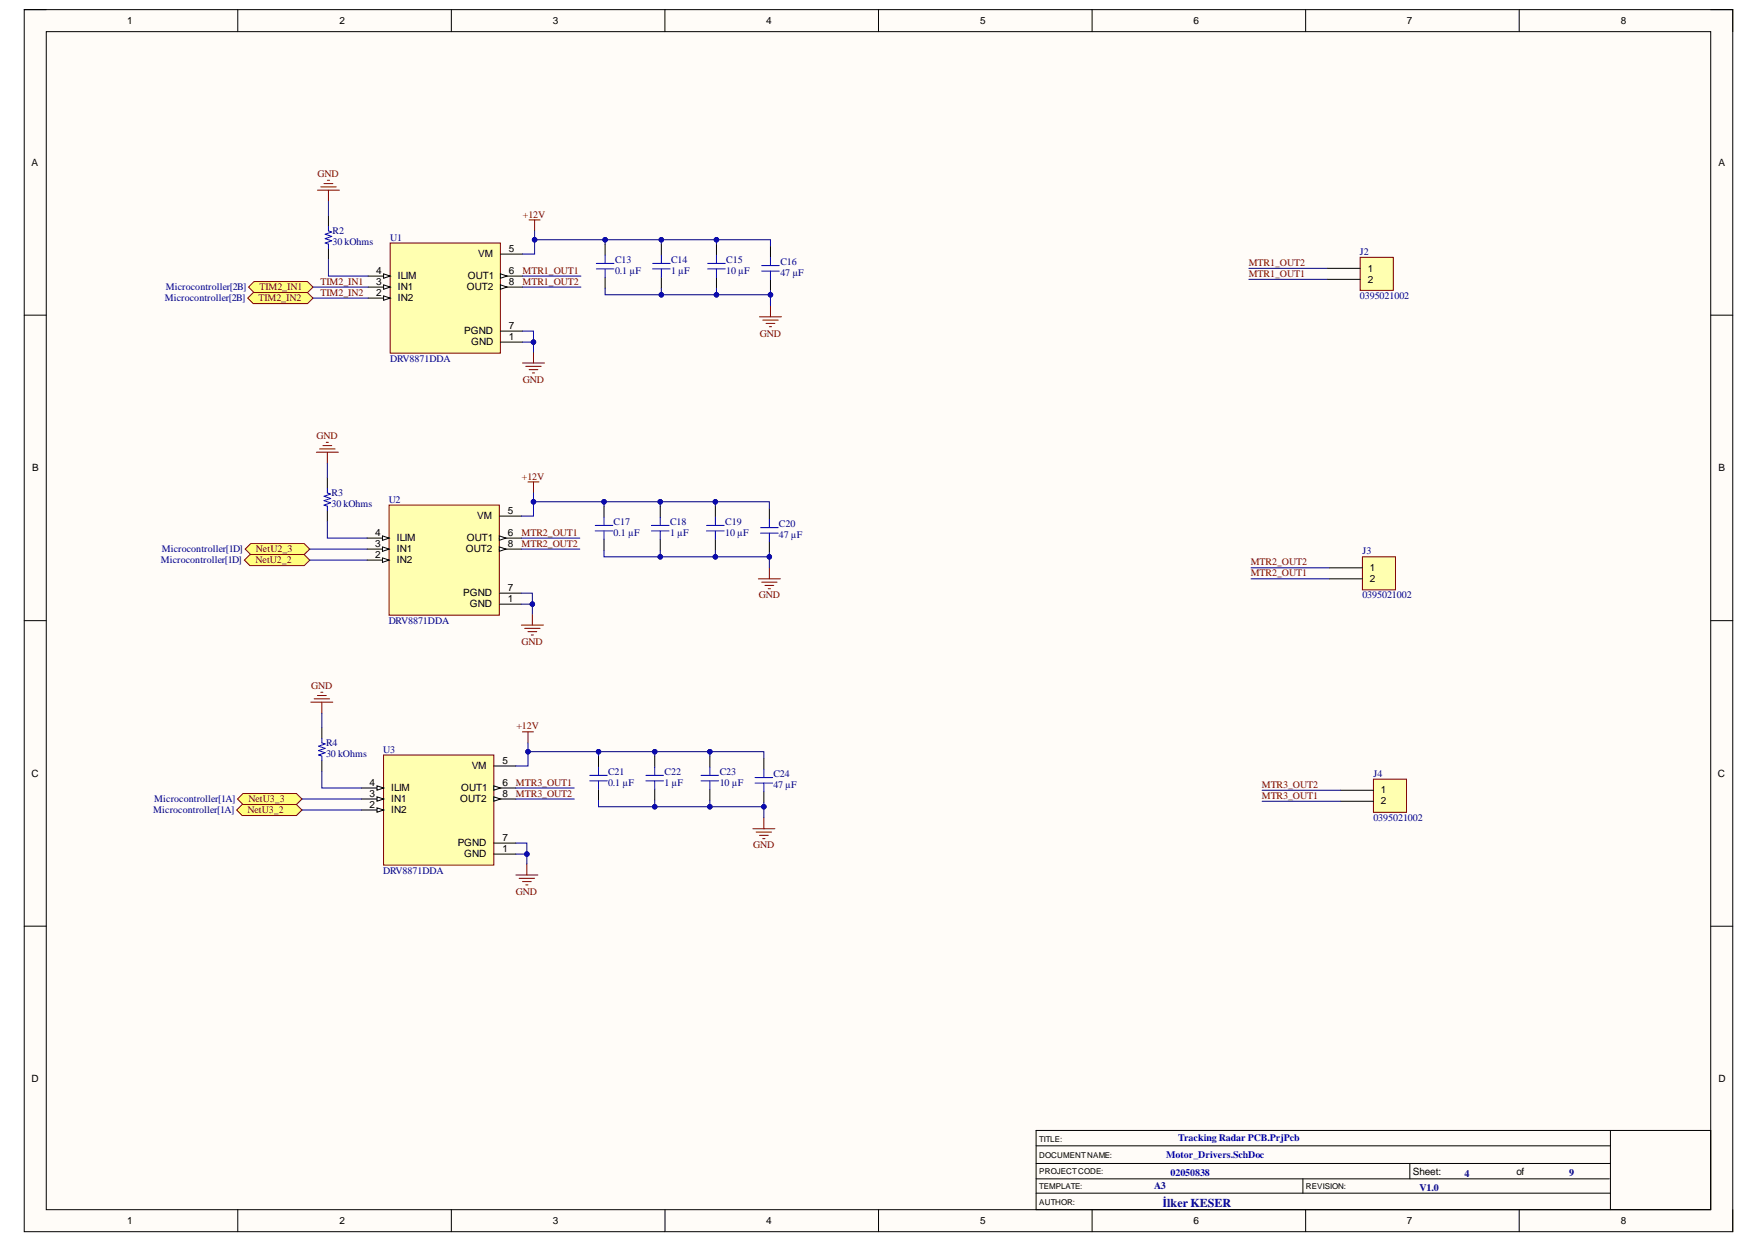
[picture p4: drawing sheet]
<svg xmlns="http://www.w3.org/2000/svg" width="297mm" height="210mm" viewBox="0 0 297 210" stroke-linecap="round" stroke-linejoin="round" font-family="sans-serif">
<defs><g id="words">
<text font-size="2" fill="#000080" x="196.3" y="203.9">İlker KESER</text>
<g font-size="1.7">
<text x="21.5" y="4.1">1</text>
<text x="57.3" y="4.1">2</text>
<text x="93.4" y="4.1">3</text>
<text x="129.4" y="4.1">4</text>
<text x="165.5" y="4.1">5</text>
<text x="201.6" y="4.1">6</text>
<text x="237.6" y="4.1">7</text>
<text x="273.7" y="4.1">8</text>
<text x="5.3" y="28">A</text>
<text x="290.2" y="28">A</text>
<text x="63.5" y="46.2">4</text>
<text x="67.2" y="47.1">ILIM</text>
<text x="79" y="47.1">OUT1</text>
<text x="80.8" y="43.4">VM</text>
<text x="85.9" y="42.5">5</text>
<text x="85.9" y="46.2">6</text>
<text x="231" y="45.9">1</text>
<text x="231" y="47.7">2</text>
<text x="63.5" y="48.1">3</text>
<text x="63.5" y="49.9">2</text>
<text x="67.2" y="49">IN1</text>
<text x="67.2" y="50.9">IN2</text>
<text x="78.8" y="49">OUT2</text>
<text x="85.9" y="48.1">8</text>
<text x="78.4" y="56.4">PGND</text>
<text x="79.6" y="58.3">GND</text>
<text x="85.9" y="55.5">7</text>
<text x="85.9" y="57.4">1</text>
<text x="5.4" y="79.6">B</text>
<text x="290.2" y="79.6">B</text>
<text x="80.6" y="87.7">VM</text>
<text x="85.8" y="86.8">5</text>
<text x="63.4" y="90.5">4</text>
<text x="63.4" y="92.3">3</text>
<text x="63.4" y="94.2">2</text>
<text x="67" y="91.4">ILIM</text>
<text x="67" y="93.3">IN1</text>
<text x="67" y="95.1">IN2</text>
<text x="78.7" y="93.3">OUT2</text>
<text x="78.8" y="91.4">OUT1</text>
<text x="85.8" y="90.5">6</text>
<text x="85.8" y="92.3">8</text>
<text x="78.2" y="100.7">PGND</text>
<text x="85.8" y="99.8">7</text>
<text x="85.8" y="101.6">1</text>
<text x="231.3" y="96.5">1</text>
<text x="231.3" y="98.3">2</text>
<text x="79.3" y="102.6">GND</text>
<text x="5.3" y="131.2">C</text>
<text x="79.7" y="129.9">VM</text>
<text x="84.8" y="129">5</text>
<text x="290.1" y="131.2">C</text>
<text x="62.4" y="132.7">4</text>
<text x="62.4" y="134.6">3</text>
<text x="62.4" y="136.4">2</text>
<text x="66.1" y="133.7">ILIM</text>
<text x="66.1" y="135.5">IN1</text>
<text x="66.1" y="137.4">IN2</text>
<text x="77.7" y="135.5">OUT2</text>
<text x="77.9" y="133.7">OUT1</text>
<text x="84.8" y="132.7">6</text>
<text x="84.8" y="134.6">8</text>
<text x="233.2" y="134">1</text>
<text x="233.2" y="135.8">2</text>
<text x="77.3" y="142.9">PGND</text>
<text x="84.8" y="142">7</text>
<text x="84.8" y="143.9">1</text>
<text x="78.4" y="144.8">GND</text>
<text x="5.3" y="182.7">D</text>
<text x="290.2" y="182.7">D</text>
<text x="238.6" y="198.4">Sheet:</text>
<text x="256.1" y="198.4">of</text>
<text x="21.5" y="206.7">1</text>
<text x="57.3" y="206.7">2</text>
<text x="93.4" y="206.7">3</text>
<text x="129.4" y="206.7">4</text>
<text x="165.5" y="206.7">5</text>
<text x="201.6" y="206.7">6</text>
<text x="237.6" y="206.7">7</text>
<text x="273.7" y="206.7">8</text>
</g>
<g font-size="1.7" fill="#800000">
<text x="53.6" y="29.9">GND</text>
<text x="88.3" y="36.8">+12V</text>
<text x="88.2" y="46.2">MTR1_OUT1</text>
<text x="210.9" y="46.8">MTR1_OUT1</text>
<text x="210.9" y="44.9">MTR1_OUT2</text>
<text x="43.6" y="50.9">TIM2_IN2</text>
<text x="43.8" y="49">TIM2_IN1</text>
<text x="54.1" y="48.1">TIM2_IN1</text>
<text x="54.1" y="49.9">TIM2_IN2</text>
<text x="88.2" y="48.1">MTR1_OUT2</text>
<text x="128.3" y="56.9">GND</text>
<text x="88.3" y="64.6">GND</text>
<text x="53.5" y="74.1">GND</text>
<text x="88.1" y="81">+12V</text>
<text x="43.1" y="95.1">NetU2_2</text>
<text x="43.2" y="93.3">NetU2_3</text>
<text x="88" y="90.5">MTR2_OUT1</text>
<text x="88" y="92.3">MTR2_OUT2</text>
<text x="211.2" y="95.5">MTR2_OUT2</text>
<text x="128.1" y="101">GND</text>
<text x="211.2" y="97.3">MTR2_OUT1</text>
<text x="88" y="108.9">GND</text>
<text x="52.5" y="116.3">GND</text>
<text x="87.2" y="123.2">+12V</text>
<text x="41.8" y="137.4">NetU3_2</text>
<text x="42" y="135.5">NetU3_3</text>
<text x="87.1" y="132.7">MTR3_OUT1</text>
<text x="87.1" y="134.6">MTR3_OUT2</text>
<text x="213.1" y="134.9">MTR3_OUT1</text>
<text x="213.1" y="133.1">MTR3_OUT2</text>
<text x="127.2" y="143.3">GND</text>
<text x="87.1" y="151.1">GND</text>
</g>
<g font-size="1.7" fill="#000080">
<text x="56.2" y="41.4">30 kOhms</text>
<text x="56.2" y="39.5">R2</text>
<text x="65.9" y="40.6">U1</text>
<text x="103.9" y="46.2">0.1 µF</text>
<text x="103.9" y="44.4">C13</text>
<text x="113.3" y="46.2">1 µF</text>
<text x="113.3" y="44.4">C14</text>
<text x="122.6" y="46.2">10 µF</text>
<text x="122.6" y="44.4">C15</text>
<text x="131.8" y="46.6">47 µF</text>
<text x="131.8" y="44.8">C16</text>
<text x="229.6" y="43.1">J2</text>
<text x="27.8" y="50.9">Microcontroller[2B]</text>
<text x="28" y="49">Microcontroller[2B]</text>
<text x="229.6" y="50.5">0395021002</text>
<text x="65.9" y="61.1">DRV8871DDA</text>
<text x="56" y="83.8">R3</text>
<text x="56" y="85.7">30 kOhms</text>
<text x="65.6" y="84.9">U2</text>
<text x="103.6" y="88.6">C17</text>
<text x="113.2" y="88.6">C18</text>
<text x="122.5" y="88.6">C19</text>
<text x="131.5" y="89">C20</text>
<text x="27.2" y="95.1">Microcontroller[1D]</text>
<text x="27.3" y="93.3">Microcontroller[1D]</text>
<text x="103.6" y="90.5">0.1 µF</text>
<text x="113.2" y="90.5">1 µF</text>
<text x="122.5" y="90.5">10 µF</text>
<text x="131.5" y="90.8">47 µF</text>
<text x="230.1" y="93.6">J3</text>
<text x="230.1" y="101">0395021002</text>
<text x="65.6" y="105.3">DRV8871DDA</text>
<text x="55.1" y="126">R4</text>
<text x="55.1" y="127.8">30 kOhms</text>
<text x="64.7" y="127.1">U3</text>
<text x="102.7" y="130.9">C21</text>
<text x="112.2" y="130.9">C22</text>
<text x="121.5" y="130.9">C23</text>
<text x="130.6" y="131.2">C24</text>
<text x="231.9" y="131.2">J4</text>
<text x="25.9" y="137.4">Microcontroller[1A]</text>
<text x="26.1" y="135.5">Microcontroller[1A]</text>
<text x="102.7" y="132.7">0.1 µF</text>
<text x="112.2" y="132.7">1 µF</text>
<text x="121.5" y="132.7">10 µF</text>
<text x="130.6" y="133.1">47 µF</text>
<text x="231.9" y="138.6">0395021002</text>
<text x="64.7" y="147.6">DRV8871DDA</text>
<text x="194.9" y="200.7">A3</text>
<text x="239.7" y="201.1">V1.0</text>
<text x="247.3" y="198.7">4</text>
<text x="265" y="198.5">9</text>
</g>
<g font-size="1.7" fill="#00f">
<text x="196.9" y="195.5">Motor_Drivers.SchDoc</text>
<text x="198.9" y="192.7">Tracking Radar PCB.PrjPcb</text>
<text x="197.7" y="198.5">02050838</text>
</g>
<g font-size="1.4">
<text x="175.5" y="192.8">TITLE:</text>
<text x="175.5" y="195.6">DOCUMENTNAME:</text>
<text x="175.5" y="198.2">PROJECTCODE:</text>
<text x="175.5" y="200.8">TEMPLATE:</text>
<text x="175.5" y="203.4">AUTHOR:</text>
<text x="220.5" y="200.8">REVISION:</text>
</g>
</g></defs>
<path d="M4.1 1.6h288.5v206.4h-288.5z" fill-rule="evenodd" fill="#fffcf8"/>
<path d="M4.1 1.6h288.5v206.4h-288.5z" fill="none" stroke="#000" stroke-width=".17"/>
<path d="M7.8 5.3h281.1v199h-281.1z" fill-rule="evenodd" fill="#fffcf8"/>
<g fill="none" stroke="#000" stroke-width=".17">
<path d="M4.1 1.6h3.7M7.8 5.3h281.1v199h-281.1zM40.2 1.6v3.7M76.2 1.6v3.7M112.3 1.6v3.7M148.3 1.6v3.7M184.4 1.6v3.7M220.5 1.6v3.7M256.5 1.6v3.7M288.9 1.6h3.7v3.7M4.1 53.2h3.7M288.9 53.2h3.7"/>
<path d="M4.1 104.8h3.7M288.9 104.8h3.7M4.1 156.4h3.7M288.9 156.4h3.7M175 190.9h113.9v13.4h-113.9zM175 193.5h96.9M175 196.5h96.9M175 199.1h96.8M220 199.1v2.4M238.1 196.5v2.6M271.9 190.9v13.4M40.2 204.3v3.7"/>
<path d="M76.2 204.3v3.7M112.3 204.3v3.7M148.4 204.3v3.7M175 201.5h96.9M184.4 204.3v3.7M220.5 204.3v3.7M256.5 204.3v3.7M292.6 204.3v3.7"/>
</g>
<path d="M65.9 41h18.6v18.6h-18.6z" fill-rule="evenodd" fill="#ffffb0"/>
<path d="M65.9 41h18.6v18.6h-18.6z" fill="none" stroke="#800000" stroke-width=".17"/>
<path d="M62.2 46.6h3.7" fill="none" stroke="#000" stroke-width=".17"/>
<path d="M64.8 46.2l1.1 .4-1.1 .4z" fill="#f8fcff"/>
<path d="M62.2 48.5h3.7M64.8 46.2l1.1 .4-1.1 .4z" fill="none" stroke="#000" stroke-width=".17"/>
<path d="M64.8 48.1l1.1 .4-1.1 .3z" fill="#f8fcff"/>
<path d="M62.2 50.3h3.7M64.8 48.1l1.1 .4-1.1 .3z" fill="none" stroke="#000" stroke-width=".17"/>
<path d="M64.8 50l1.1 .3-1.1 .4z" fill="#f8fcff"/>
<path d="M64.8 50l1.1 .3-1.1 .4zM84.5 42.9h3.7M84.5 46.6h3.7" fill="none" stroke="#000" stroke-width=".17"/>
<path d="M84.5 46.2l1.1 .4-1.1 .4z" fill="#f8fcff"/>
<path d="M84.5 46.2l1.1 .4-1.1 .4zM84.5 48.5h3.7" fill="none" stroke="#000" stroke-width=".17"/>
<path d="M84.5 48.1l1.1 .4-1.1 .3z" fill="#f8fcff"/>
<g fill="none" stroke="#000" stroke-width=".17">
<path d="M55.5 36.4v1.9M55.5 42v1.8M84.5 48.1l1.1 .4-1.1 .3zM84.5 55.9h3.7M84.5 57.8h3.7M102.2 41.2v1.9M102.2 46.8v1.9M111.7 41.2v1.9M111.7 46.8v1.9M121 41.2v1.9M121 46.8v1.9M130.1 41.6v1.9"/>
<path d="M130.1 47.2v1.8"/>
</g>
<g fill="none" stroke="#800000" stroke-width=".17">
<path d="M53.6 32.1h3.7M54.2 31.6h2.6M54.7 31h1.5M55.3 30.4h.4M55.5 32.1v1.9M89.3 37.1h1.9M90.3 37.1v1.9M90.1 59.4v1.9M128.2 53.5h3.8M128.8 54.1h2.6M129.4 54.6h1.5M129.9 55.2h.4"/>
<path d="M130.1 51.6v1.9M88.2 61.3h3.8M88.8 61.9h2.6M89.3 62.4h1.5M89.9 63h.4"/>
</g>
<g fill="none" stroke="#00f" stroke-width=".17">
<path d="M55.5 38.3v.7l.5 .2-1.1 .4 1.1 .3-1.1 .4 1.1 .4-1.1 .3 .6 .2v.8M100.7 44.5h3M100.7 45.4h3M102.2 43.1v1.4M102.2 45.4v1.4M110.2 44.5h3M110.2 45.4h3M111.7 43.1v1.4M111.7 45.4v1.4M119.5 44.5h3M119.5 45.4h3M121 43.1v1.4"/>
<path d="M121 45.4v1.4M128.6 44.9h3M128.6 45.8h3M130.1 43.5v1.4M130.1 45.8v1.4"/>
</g>
<path d="M64.8 127.5h18.6v18.6h-18.6z" fill-rule="evenodd" fill="#ffffb0"/>
<path d="M64.8 127.5h18.6v18.6h-18.6z" fill="none" stroke="#800000" stroke-width=".17"/>
<path d="M61.1 133.1h3.7" fill="none" stroke="#000" stroke-width=".17"/>
<path d="M63.7 132.7l1.1 .4-1.1 .3z" fill="#f8fcff"/>
<path d="M61.1 134.9h3.7M63.7 132.7l1.1 .4-1.1 .3z" fill="none" stroke="#000" stroke-width=".17"/>
<path d="M63.7 134.6l1.1 .3-1.1 .4z" fill="#f8fcff"/>
<path d="M61.1 136.8h3.7M63.7 134.6l1.1 .3-1.1 .4z" fill="none" stroke="#000" stroke-width=".17"/>
<path d="M63.7 136.4l1.1 .4-1.1 .4z" fill="#f8fcff"/>
<path d="M63.7 136.4l1.1 .4-1.1 .4zM83.4 129.4h3.7M83.4 133.1h3.7" fill="none" stroke="#000" stroke-width=".17"/>
<path d="M83.4 132.7l1.1 .4-1.1 .3z" fill="#f8fcff"/>
<path d="M83.4 132.7l1.1 .4-1.1 .3zM83.4 134.9h3.7" fill="none" stroke="#000" stroke-width=".17"/>
<path d="M83.4 134.6l1.1 .3-1.1 .4z" fill="#f8fcff"/>
<g fill="none" stroke="#000" stroke-width=".17">
<path d="M54.3 122.8v1.9M54.3 128.4v1.9M83.4 134.6l1.1 .3-1.1 .4zM101.1 127.7v1.8M101.1 133.3v1.8M110.6 127.7v1.8M110.6 133.3v1.8M119.9 127.7v1.8M119.9 133.3v1.8M129 128v1.9M129 133.6v1.9M83.4 142.4h3.7"/>
<path d="M83.4 144.2h3.7"/>
</g>
<g fill="none" stroke="#800000" stroke-width=".17">
<path d="M52.5 118.6h3.7M53 118h2.7M53.6 117.5h1.5M54.2 116.9h.3M54.3 118.6v1.8M88.2 123.6h1.9M89.2 123.6v1.8M127.1 140h3.8M129 138.1v1.9M87.1 147.8h3.7M87.7 148.3h2.6M88.2 148.9h1.5"/>
<path d="M88.8 149.4h.4M89 145.9v1.9M127.7 140.5h2.6M128.2 141.1h1.5M128.8 141.6h.4"/>
</g>
<g fill="none" stroke="#00f" stroke-width=".17">
<path d="M54.3 124.7v.7l.6 .2-1.1 .4 1.1 .4-1.1 .3 1.1 .4-1.1 .4 .5 .2v.7M99.6 130.9h3M99.6 131.9h3M101.1 129.5v1.4M101.1 131.9v1.4M109.1 130.9h3M109.1 131.9h3M110.6 129.5v1.4M110.6 131.9v1.4M118.4 130.9h3M118.4 131.9h3M119.9 129.5v1.4"/>
<path d="M119.9 131.9v1.4M127.5 131.3h3M127.5 132.2h3M129 129.9v1.4M129 132.2v1.4"/>
</g>
<path d="M65.7 85.3h18.6v18.6h-18.6z" fill-rule="evenodd" fill="#ffffb0"/>
<path d="M65.7 85.3h18.6v18.6h-18.6z" fill="none" stroke="#800000" stroke-width=".17"/>
<path d="M62 90.9h3.7" fill="none" stroke="#000" stroke-width=".17"/>
<path d="M64.6 90.5l1.1 .4-1.1 .3z" fill="#f8fcff"/>
<path d="M62 92.7h3.7M64.6 90.5l1.1 .4-1.1 .3z" fill="none" stroke="#000" stroke-width=".17"/>
<path d="M64.6 92.4l1.1 .3-1.1 .4z" fill="#f8fcff"/>
<path d="M62 94.6h3.7M64.6 92.4l1.1 .3-1.1 .4z" fill="none" stroke="#000" stroke-width=".17"/>
<path d="M64.6 94.2l1.1 .4-1.1 .4z" fill="#f8fcff"/>
<path d="M64.6 94.2l1.1 .4-1.1 .4zM84.3 87.1h3.7M84.3 90.9h3.7" fill="none" stroke="#000" stroke-width=".17"/>
<path d="M84.3 90.5l1.1 .4-1.1 .3z" fill="#f8fcff"/>
<path d="M84.3 90.5l1.1 .4-1.1 .3zM84.3 92.7h3.7" fill="none" stroke="#000" stroke-width=".17"/>
<path d="M84.3 92.4l1.1 .3-1.1 .4z" fill="#f8fcff"/>
<g fill="none" stroke="#000" stroke-width=".17">
<path d="M55.3 80.6v1.9M55.3 86.2v1.9M84.3 92.4l1.1 .3-1.1 .4zM102 85.5v1.8M102 91.1v1.8M111.5 85.5v1.8M111.5 91.1v1.8M120.8 85.5v1.8M120.8 91.1v1.8M129.9 85.8v1.9M129.9 91.4v1.9M84.3 100.2h3.7"/>
<path d="M84.3 102h3.7"/>
</g>
<g fill="none" stroke="#800000" stroke-width=".17">
<path d="M53.4 76.4h3.7M54 75.8h2.6M54.5 75.2h1.5M55.1 74.7h.4M55.3 76.4v1.8M89.2 81.4h1.8M90.1 81.4v1.8M128.1 97.7h3.7M128.6 98.3h2.6M129.2 98.9h1.5M129.7 99.4h.4M129.9 95.9v1.8"/>
<path d="M88 105.6h3.8M88.6 106.1h2.6M89.2 106.7h1.4M89.7 107.2h.4M89.9 103.7v1.9"/>
</g>
<g fill="none" stroke="#00f" stroke-width=".17">
<path d="M55.3 82.5v.7l.5 .2-1.1 .4 1.1 .4-1.1 .3 1.1 .4-1.1 .4 .6 .2v.7M100.5 88.7h3M100.5 89.7h3M102 87.3v1.4M102 89.7v1.4M110 88.7h3M110 89.7h3M111.5 87.3v1.4M111.5 89.7v1.4M119.3 88.7h3M119.3 89.7h3M120.8 87.3v1.4"/>
<path d="M120.8 89.7v1.4M128.4 89.1h3M128.4 90h3M129.9 87.7v1.4M129.9 90v1.4"/>
</g>
<path d="M229.7 43.5h5.6v5.5h-5.6z" fill-rule="evenodd" fill="#ffffb0"/>
<path d="M229.7 43.5h5.6v5.5h-5.6z" fill="none" stroke="#800000" stroke-width=".17"/>
<path d="M224.1 45.3h5.6M224.1 47.2h5.6" fill="none" stroke="#000" stroke-width=".17"/>
<path d="M230.1 94h5.6v5.6h-5.6z" fill-rule="evenodd" fill="#ffffb0"/>
<path d="M230.1 94h5.6v5.6h-5.6z" fill="none" stroke="#800000" stroke-width=".17"/>
<path d="M224.5 95.9h5.6M224.5 97.7h5.6" fill="none" stroke="#000" stroke-width=".17"/>
<path d="M231.9 131.6h5.6v5.6h-5.6z" fill-rule="evenodd" fill="#ffffb0"/>
<path d="M231.9 131.6h5.6v5.6h-5.6z" fill="none" stroke="#800000" stroke-width=".17"/>
<path d="M226.3 133.5h5.6M226.3 135.3h5.6" fill="none" stroke="#000" stroke-width=".17"/>
<path d="M42 48.5l.9-1h9l1 1-1 .9h-9z" fill-rule="evenodd" fill="#ffff80"/>
<path d="M42 48.5l.9-1h9l1 1-1 .9h-9z" fill="none" stroke="#800000" stroke-width=".17"/>
<path d="M41.8 50.3l1-.9h9.1l1 .9-1 1h-9.1z" fill-rule="evenodd" fill="#ffff80"/>
<path d="M41.8 50.3l1-.9h9.1l1 .9-1 1h-9.1z" fill="none" stroke="#800000" stroke-width=".17"/>
<path d="M40.1 134.9l.9-.9h9.1l.9 .9-.9 1h-9.1z" fill-rule="evenodd" fill="#ffff80"/>
<path d="M40.1 134.9l.9-.9h9.1l.9 .9-.9 1h-9.1z" fill="none" stroke="#800000" stroke-width=".17"/>
<path d="M40 136.8l.9-.9h9.2l.9 .9-.9 .9h-9.2z" fill-rule="evenodd" fill="#ffff80"/>
<path d="M40 136.8l.9-.9h9.2l.9 .9-.9 .9h-9.2z" fill="none" stroke="#800000" stroke-width=".17"/>
<path d="M41.4 92.7l.9-.9h9.1l.9 .9-.9 1h-9.1z" fill-rule="evenodd" fill="#ffff80"/>
<path d="M41.4 92.7l.9-.9h9.1l.9 .9-.9 1h-9.1z" fill="none" stroke="#800000" stroke-width=".17"/>
<path d="M41.3 94.6l.9-.9h9.2l.9 .9-.9 .9h-9.2z" fill-rule="evenodd" fill="#ffff80"/>
<path d="M41.3 94.6l.9-.9h9.2l.9 .9-.9 .9h-9.2z" fill="none" stroke="#800000" stroke-width=".17"/>
<path d="M90.3 39v3.9h-2.1" fill="none" stroke="#000080" stroke-width=".17"/>
<circle cx="90.3" cy="40.5" r=".37" fill="#000080"/>
<g fill="none" stroke="#000080" stroke-width=".17">
<path d="M90.3 40.5h11.9v.7"/>
<circle cx="90.3" cy="40.5" r=".37"/>
</g>
<circle cx="102.2" cy="40.5" r=".37" fill="#000080"/>
<circle cx="102.2" cy="40.5" r=".37" fill="none" stroke="#000080" stroke-width=".17"/>
<circle cx="90.3" cy="40.5" r=".37" fill="#000080"/>
<g fill="none" stroke="#000080" stroke-width=".17">
<path d="M102.2 40.5h18.8v.7"/>
<circle cx="90.3" cy="40.5" r=".37"/>
</g>
<circle cx="102.2" cy="40.5" r=".37" fill="#000080"/>
<circle cx="102.2" cy="40.5" r=".37" fill="none" stroke="#000080" stroke-width=".17"/>
<circle cx="111.7" cy="40.5" r=".37" fill="#000080"/>
<circle cx="111.7" cy="40.5" r=".37" fill="none" stroke="#000080" stroke-width=".17"/>
<circle cx="121" cy="40.5" r=".37" fill="#000080"/>
<g fill="none" stroke="#000080" stroke-width=".17">
<path d="M111.7 40.5v.7"/>
<circle cx="121" cy="40.5" r=".37"/>
</g>
<circle cx="111.7" cy="40.5" r=".37" fill="#000080"/>
<g fill="none" stroke="#000080" stroke-width=".17">
<path d="M102.2 48.7v1.1h18.8v-1.1"/>
<circle cx="111.7" cy="40.5" r=".37"/>
</g>
<circle cx="111.7" cy="49.8" r=".37" fill="#000080"/>
<circle cx="111.7" cy="49.8" r=".37" fill="none" stroke="#000080" stroke-width=".17"/>
<circle cx="121" cy="49.8" r=".37" fill="#000080"/>
<g fill="none" stroke="#000080" stroke-width=".17">
<path d="M111.7 48.7v1.1"/>
<circle cx="121" cy="49.8" r=".37"/>
</g>
<circle cx="111.7" cy="49.8" r=".37" fill="#000080"/>
<g fill="none" stroke="#000080" stroke-width=".17">
<path d="M121 49.8h9.1v1.8"/>
<circle cx="111.7" cy="49.8" r=".37"/>
</g>
<circle cx="130.1" cy="49.8" r=".37" fill="#000080"/>
<circle cx="130.1" cy="49.8" r=".37" fill="none" stroke="#000080" stroke-width=".17"/>
<circle cx="121" cy="49.8" r=".37" fill="#000080"/>
<g fill="none" stroke="#000080" stroke-width=".17">
<path d="M88.2 55.9h1.9v3.5"/>
<circle cx="121" cy="49.8" r=".37"/>
</g>
<circle cx="90.1" cy="57.8" r=".37" fill="#000080"/>
<g fill="none" stroke="#000080" stroke-width=".17">
<path d="M88.2 57.8h1.9"/>
<circle cx="90.1" cy="57.8" r=".37"/>
</g>
<circle cx="90.1" cy="57.8" r=".37" fill="#000080"/>
<g fill="none" stroke="#000080" stroke-width=".17">
<path d="M88.2 46.6h9.9M88.2 48.5h9.9M121 40.5h9.1v1.1"/>
<circle cx="90.1" cy="57.8" r=".37"/>
</g>
<circle cx="121" cy="40.5" r=".37" fill="#000080"/>
<g fill="none" stroke="#000080" stroke-width=".17">
<path d="M55.5 34v2.4M52.9 48.5h9.3M52.9 50.3h9.3M55.5 43.8v2.8h6.7M130.1 49v.8"/>
<circle cx="121" cy="40.5" r=".37"/>
</g>
<circle cx="130.1" cy="49.8" r=".37" fill="#000080"/>
<g fill="none" stroke="#000080" stroke-width=".17">
<path d="M89.2 125.4v4h-2.1"/>
<circle cx="130.1" cy="49.8" r=".37"/>
</g>
<circle cx="89.2" cy="126.9" r=".37" fill="#000080"/>
<g fill="none" stroke="#000080" stroke-width=".17">
<path d="M89.2 126.9h11.9v.8"/>
<circle cx="89.2" cy="126.9" r=".37"/>
</g>
<circle cx="101.1" cy="126.9" r=".37" fill="#000080"/>
<circle cx="101.1" cy="126.9" r=".37" fill="none" stroke="#000080" stroke-width=".17"/>
<circle cx="89.2" cy="126.9" r=".37" fill="#000080"/>
<g fill="none" stroke="#000080" stroke-width=".17">
<path d="M101.1 126.9h18.8v.8"/>
<circle cx="89.2" cy="126.9" r=".37"/>
</g>
<circle cx="101.1" cy="126.9" r=".37" fill="#000080"/>
<circle cx="101.1" cy="126.9" r=".37" fill="none" stroke="#000080" stroke-width=".17"/>
<circle cx="110.6" cy="126.9" r=".37" fill="#000080"/>
<circle cx="110.6" cy="126.9" r=".37" fill="none" stroke="#000080" stroke-width=".17"/>
<circle cx="119.9" cy="126.9" r=".37" fill="#000080"/>
<g fill="none" stroke="#000080" stroke-width=".17">
<path d="M110.6 126.9v.8"/>
<circle cx="119.9" cy="126.9" r=".37"/>
</g>
<circle cx="110.6" cy="126.9" r=".37" fill="#000080"/>
<g fill="none" stroke="#000080" stroke-width=".17">
<path d="M101.1 135.1v1.1h18.8v-1.1"/>
<circle cx="110.6" cy="126.9" r=".37"/>
</g>
<circle cx="110.6" cy="136.2" r=".37" fill="#000080"/>
<circle cx="110.6" cy="136.2" r=".37" fill="none" stroke="#000080" stroke-width=".17"/>
<circle cx="119.9" cy="136.2" r=".37" fill="#000080"/>
<g fill="none" stroke="#000080" stroke-width=".17">
<path d="M110.6 135.1v1.1"/>
<circle cx="119.9" cy="136.2" r=".37"/>
</g>
<circle cx="110.6" cy="136.2" r=".37" fill="#000080"/>
<g fill="none" stroke="#000080" stroke-width=".17">
<path d="M119.9 136.2h9.1v1.9"/>
<circle cx="110.6" cy="136.2" r=".37"/>
</g>
<circle cx="129" cy="136.2" r=".37" fill="#000080"/>
<circle cx="129" cy="136.2" r=".37" fill="none" stroke="#000080" stroke-width=".17"/>
<circle cx="119.9" cy="136.2" r=".37" fill="#000080"/>
<g fill="none" stroke="#000080" stroke-width=".17">
<path d="M87.1 142.4h1.9v3.5"/>
<circle cx="119.9" cy="136.2" r=".37"/>
</g>
<circle cx="89" cy="144.2" r=".37" fill="#000080"/>
<g fill="none" stroke="#000080" stroke-width=".17">
<path d="M87.1 144.2h1.9"/>
<circle cx="89" cy="144.2" r=".37"/>
</g>
<circle cx="89" cy="144.2" r=".37" fill="#000080"/>
<g fill="none" stroke="#000080" stroke-width=".17">
<path d="M87.1 133.1h9.9M87.1 134.9h9.9M119.9 126.9h9.1v1.1"/>
<circle cx="89" cy="144.2" r=".37"/>
</g>
<circle cx="119.9" cy="126.9" r=".37" fill="#000080"/>
<g fill="none" stroke="#000080" stroke-width=".17">
<path d="M54.3 130.3v2.8h6.8M54.3 120.4v2.4M129 135.5v.7"/>
<circle cx="119.9" cy="126.9" r=".37"/>
</g>
<circle cx="129" cy="136.2" r=".37" fill="#000080"/>
<g fill="none" stroke="#000080" stroke-width=".17">
<path d="M90.1 83.2v3.9h-2.1"/>
<circle cx="129" cy="136.2" r=".37"/>
</g>
<circle cx="90.1" cy="84.7" r=".37" fill="#000080"/>
<g fill="none" stroke="#000080" stroke-width=".17">
<path d="M90.1 84.7h11.9v.8"/>
<circle cx="90.1" cy="84.7" r=".37"/>
</g>
<circle cx="102" cy="84.7" r=".37" fill="#000080"/>
<circle cx="102" cy="84.7" r=".37" fill="none" stroke="#000080" stroke-width=".17"/>
<circle cx="90.1" cy="84.7" r=".37" fill="#000080"/>
<g fill="none" stroke="#000080" stroke-width=".17">
<path d="M102 84.7h18.8v.8"/>
<circle cx="90.1" cy="84.7" r=".37"/>
</g>
<circle cx="102" cy="84.7" r=".37" fill="#000080"/>
<circle cx="102" cy="84.7" r=".37" fill="none" stroke="#000080" stroke-width=".17"/>
<circle cx="111.5" cy="84.7" r=".37" fill="#000080"/>
<circle cx="111.5" cy="84.7" r=".37" fill="none" stroke="#000080" stroke-width=".17"/>
<circle cx="120.8" cy="84.7" r=".37" fill="#000080"/>
<g fill="none" stroke="#000080" stroke-width=".17">
<path d="M111.5 84.7v.8"/>
<circle cx="120.8" cy="84.7" r=".37"/>
</g>
<circle cx="111.5" cy="84.7" r=".37" fill="#000080"/>
<g fill="none" stroke="#000080" stroke-width=".17">
<path d="M102 92.9v1.1h18.8v-1.1"/>
<circle cx="111.5" cy="84.7" r=".37"/>
</g>
<circle cx="111.5" cy="94" r=".37" fill="#000080"/>
<circle cx="111.5" cy="94" r=".37" fill="none" stroke="#000080" stroke-width=".17"/>
<circle cx="120.8" cy="94" r=".37" fill="#000080"/>
<g fill="none" stroke="#000080" stroke-width=".17">
<path d="M111.5 92.9v1.1"/>
<circle cx="120.8" cy="94" r=".37"/>
</g>
<circle cx="111.5" cy="94" r=".37" fill="#000080"/>
<g fill="none" stroke="#000080" stroke-width=".17">
<path d="M120.8 94h9.1v1.9"/>
<circle cx="111.5" cy="94" r=".37"/>
</g>
<circle cx="129.9" cy="94" r=".37" fill="#000080"/>
<circle cx="129.9" cy="94" r=".37" fill="none" stroke="#000080" stroke-width=".17"/>
<circle cx="120.8" cy="94" r=".37" fill="#000080"/>
<g fill="none" stroke="#000080" stroke-width=".17">
<path d="M88 100.2h1.9v3.5"/>
<circle cx="120.8" cy="94" r=".37"/>
</g>
<circle cx="89.9" cy="102" r=".37" fill="#000080"/>
<g fill="none" stroke="#000080" stroke-width=".17">
<path d="M88 102h1.9"/>
<circle cx="89.9" cy="102" r=".37"/>
</g>
<circle cx="89.9" cy="102" r=".37" fill="#000080"/>
<g fill="none" stroke="#000080" stroke-width=".17">
<path d="M88 90.9h9.9M88 92.7h9.9M120.8 84.7h9.1v1.1"/>
<circle cx="89.9" cy="102" r=".37"/>
</g>
<circle cx="120.8" cy="84.7" r=".37" fill="#000080"/>
<g fill="none" stroke="#000080" stroke-width=".17">
<path d="M55.3 78.2v2.4M55.3 88.1v2.8h6.7M129.9 93.3v.7"/>
<circle cx="120.8" cy="84.7" r=".37"/>
</g>
<circle cx="129.9" cy="94" r=".37" fill="#000080"/>
<g fill="none" stroke="#000080" stroke-width=".17">
<path d="M210.9 45.3h13.2M210.9 47.2h13.2M52.3 94.6h9.7M52.3 92.7h9.7M211.3 95.9h13.2M211.3 97.7h13.2M51 136.8h10.1M51 134.9h10.1M213.1 133.5h13.2M213.1 135.3h13.2"/>
<circle cx="129.9" cy="94" r=".37"/>
</g>
<use href="#words"/>
</svg>
